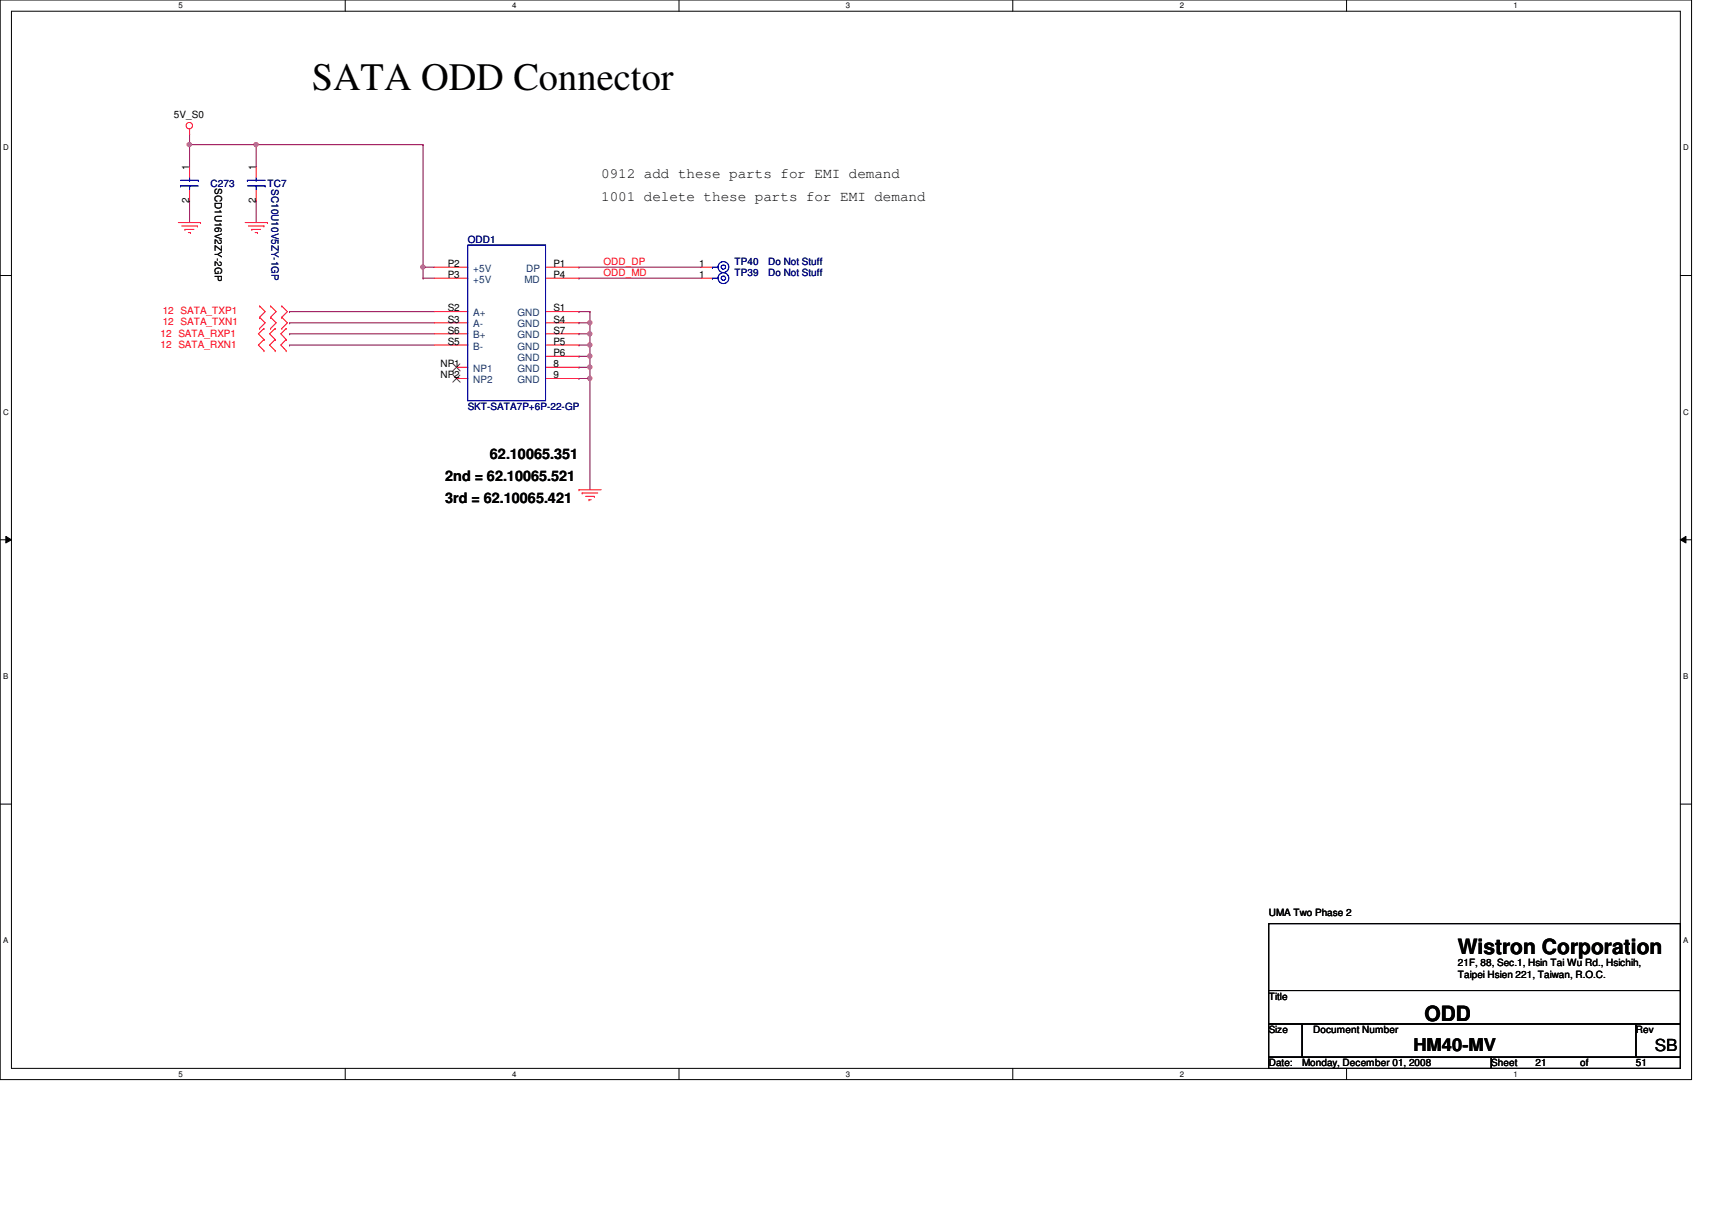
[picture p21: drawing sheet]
<svg xmlns="http://www.w3.org/2000/svg" width="297mm" height="210mm" viewBox="0 0 297 210" stroke-linecap="round" stroke-linejoin="round" font-family="sans-serif">
<defs><g id="words">
<text font-size="6.7" x="54.1" y="15.7">SATA ODD Connector</text>
<g font-size="3.6">
<text x="252.9" y="165.6">Wistron Corporation</text>
<text x="247.1" y="177.1">ODD</text>
</g>
<text font-size="3" x="245.2" y="182.4">HM40-MV</text>
<text font-size="2.9" x="287.1" y="182.3">SB</text>
<g font-size="2.5">
<text x="104.3" y="30.9">0912 add these parts for EMI demand</text>
<text x="104.3" y="34.8">1001 delete these parts for EMI demand</text>
<text x="77.3" y="83.4">2nd = 62.10065.521</text>
<text x="85" y="79.5">62.10065.351</text>
<text x="77.3" y="87.3">3rd = 62.10065.421</text>
</g>
<g font-size="1.7">
<text x="30.2" y="20.5">5V_S0</text>
<text x="32.8" y="29.5" transform="rotate(-90 32.8 29.5)">1</text>
<text x="44.4" y="29.5" transform="rotate(-90 44.4 29.5)">1</text>
<text x="32.8" y="35.2" transform="rotate(-90 32.8 35.2)">2</text>
<text x="37.2" y="32.6" transform="rotate(90 37.2 32.6)">SCD1U16V2ZY-2GP</text>
<text x="44.4" y="35.2" transform="rotate(-90 44.4 35.2)">2</text>
<text x="77.7" y="46.3">P2</text>
<text x="96" y="46.3">P1</text>
<text x="121.3" y="46.3">1</text>
<text x="77.7" y="48.2">P3</text>
<text x="96" y="48.2">P4</text>
<text x="121.3" y="48.2">1</text>
<text x="77.7" y="54">S2</text>
<text x="77.7" y="56">S3</text>
<text x="77.7" y="59.8">S5</text>
<text x="77.7" y="57.9">S6</text>
<text x="96" y="54">S1</text>
<text x="96" y="56">S4</text>
<text x="96" y="57.9">S7</text>
<text x="96" y="59.8">P5</text>
<text x="76.4" y="63.7">NP1</text>
<text x="76.4" y="65.6">NP2</text>
<text x="96" y="61.8">P6</text>
<text x="96" y="63.7">8</text>
<text x="96" y="65.6">9</text>
<text x="220.1" y="159">UMA Two Phase 2</text>
<text x="252.9" y="167.6">21F, 88, Sec.1, Hsin Tai Wu Rd., Hsichih,</text>
<text x="220.1" y="173.4">Title</text>
<text x="252.9" y="169.7">Taipei Hsien 221, Taiwan, R.O.C.</text>
<text x="220.1" y="179.2">Size</text>
<text x="227.8" y="179.2">Document Number</text>
<text x="283.8" y="179.2">Rev</text>
<text x="220.1" y="185">Date:</text>
<text x="225.9" y="185">Monday, December 01, 2008</text>
<text x="258.7" y="185">Sheet</text>
<text x="266.4" y="185">21</text>
<text x="274.2" y="185">of</text>
<text x="283.8" y="185">51</text>
</g>
<g font-size="1.7" fill="#000080">
<text x="36.5" y="32.5">C273</text>
<text x="46.4" y="32.5">TC7</text>
<text x="47.1" y="32.9" transform="rotate(90 47.1 32.9)">SC10U10V5ZY-1GP</text>
<text x="81.1" y="42.2">ODD1</text>
<text x="127.5" y="46">TP40</text>
<text x="127.5" y="48">TP39</text>
<text x="133.3" y="46">Do Not Stuff</text>
<text x="133.3" y="48">Do Not Stuff</text>
<text x="81.1" y="71.1">SKT-SATA7P+6P-22-GP</text>
</g>
<g font-size="1.7" fill="#004080">
<text x="82.1" y="47.2">+5V</text>
<text x="91.3" y="47.2">DP</text>
<text x="82.1" y="49.1">+5V</text>
<text x="91" y="49.1">MD</text>
<text x="82.1" y="54.9">A+</text>
<text x="82.1" y="56.8">A-</text>
<text x="82.1" y="58.7">B+</text>
<text x="89.8" y="54.9">GND</text>
<text x="89.8" y="56.8">GND</text>
<text x="89.8" y="58.7">GND</text>
<text x="82.1" y="60.7">B-</text>
<text x="82.1" y="64.5">NP1</text>
<text x="89.8" y="60.7">GND</text>
<text x="89.8" y="62.6">GND</text>
<text x="89.8" y="64.5">GND</text>
<text x="82.1" y="66.5">NP2</text>
<text x="89.8" y="66.5">GND</text>
</g>
<g font-size="1.7" fill="#f00">
<text x="104.7" y="47.9">ODD_MD</text>
<text x="104.7" y="46">ODD_DP</text>
<text x="27.9" y="58.4">12 SATA_RXP1</text>
<text x="28.2" y="56.4">12 SATA_TXN1</text>
<text x="28.2" y="54.5">12 SATA_TXP1</text>
<text x="27.9" y="60.3">12 SATA_RXN1</text>
</g>
<g font-size="1.4">
<text x="30.9" y="1.4">5</text>
<text x="88.9" y="1.4">4</text>
<text x="146.8" y="1.4">3</text>
<text x="204.7" y="1.4">2</text>
<text x="262.6" y="1.4">1</text>
<text x=".5" y="26.1">D</text>
<text x="292.1" y="26.1">D</text>
<text x=".5" y="71.9">C</text>
<text x="292.1" y="71.9">C</text>
<text x=".5" y="117.8">B</text>
<text x="292.1" y="117.8">B</text>
<text x=".5" y="163.6">A</text>
<text x="292.1" y="163.6">A</text>
<text x="30.9" y="186.8">5</text>
<text x="88.9" y="186.8">4</text>
<text x="146.8" y="186.8">3</text>
<text x="204.7" y="186.8">2</text>
<text x="262.6" y="186.8">1</text>
</g>
</g></defs>
<path d="M0 0h293.5v187.3h-293.5zM2 1.9h289.5v183.4h-289.5z" fill="none" stroke="#000" stroke-width=".17"/>
<g fill="#fff">
<path d="M30.9 .2h.8v1.5h-.8z"/>
<path d="M30.9 185.5h.8v1.6h-.8z"/>
</g>
<path d="M59.9 0v1.9M59.9 185.3v2" fill="none" stroke="#000" stroke-width=".17"/>
<g fill="#fff">
<path d="M88.9 .2h.7v1.5h-.7z"/>
<path d="M88.9 185.5h.7v1.6h-.7z"/>
</g>
<path d="M117.8 0v1.9M117.8 185.3v2" fill="none" stroke="#000" stroke-width=".17"/>
<g fill="#fff">
<path d="M146.8 .2h.7v1.5h-.7z"/>
<path d="M146.8 185.5h.7v1.6h-.7z"/>
</g>
<path d="M175.7 0v1.9M175.7 185.3v2" fill="none" stroke="#000" stroke-width=".17"/>
<g fill="#fff">
<path d="M204.7 .2h.7v1.5h-.7z"/>
<path d="M204.7 185.5h.7v1.6h-.7z"/>
</g>
<path d="M233.6 0v1.9M233.6 185.3v2" fill="none" stroke="#000" stroke-width=".17"/>
<g fill="#fff">
<path d="M262.6 .2h.8v1.5h-.8z"/>
<path d="M262.6 185.5h.8v1.6h-.8z"/>
<path d="M.5 24.8h1v1.6h-1z"/>
<path d="M292.1 24.8h.9v1.6h-.9z"/>
<path d="M.5 70.7h1v1.5h-1z"/>
<path d="M292.1 70.7h.9v1.5h-.9z"/>
</g>
<path d="M0 47.8h2M291.5 47.8h2" fill="none" stroke="#000" stroke-width=".17"/>
<g fill="#fff">
<path d="M.5 116.5h.9v1.6h-.9z"/>
<path d="M292.1 116.5h.8v1.6h-.8z"/>
</g>
<path d="M0 93.6h2M1 93l1 .6-1 .6zM291.5 93.6l1-.6v1.2zM291.5 93.6h2" fill="none" stroke="#000" stroke-width=".17"/>
<path d="M1 93l1 .6-1 .6zM291.5 93.6l1-.6v1.2z" fill="#000"/>
<g fill="#fff">
<path d="M.5 162.4h.9v1.5h-.9z"/>
<path d="M292.1 162.4h.8v1.5h-.8z"/>
</g>
<path d="M0 139.5h2M291.5 139.5h2" fill="none" stroke="#000" stroke-width=".17"/>
<path d="M44.4 25.1h.1M44.4 25.1h29M50.2 56h.1M50.2 54.1h.1M50.2 59.9h.1M50.2 57.9h.1M50.2 56h25.1M50.2 54.1h25.1M50.2 59.9h25.1M50.2 57.9h25.1" fill="none" stroke="#800040" stroke-width=".17"/>
<circle cx="44.4" cy="25.1" r=".37" fill="#f0f"/>
<circle cx="44.4" cy="25.1" r=".37" fill="none" stroke="#f0f" stroke-width=".17"/>
<g fill="none" stroke="#800040" stroke-width=".17">
<path d="M32.9 25.1h.1M32.9 23.2h.1M32.9 34.8h.1M32.9 23.2v5.8M32.9 34.8v3.8M44.4 34.8h.1M44.4 25.1h.1M44.4 25.1v3.9M44.4 34.8v3.8M73.4 48.3h.1M73.4 46.4h.1M73.4 48.3h1.9"/>
<path d="M73.4 46.4v1.9"/>
</g>
<circle cx="73.4" cy="46.3" r=".37" fill="#f0f"/>
<circle cx="73.4" cy="46.3" r=".37" fill="none" stroke="#f0f" stroke-width=".17"/>
<path d="M73.4 25.1h.1M73.4 25.1v21.3M73.4 46.4h.1M73.4 46.4h1.9M100.5 48.3h.1M100.5 46.4h.1M100.5 46.4h21.2M100.5 48.3h21.2M102.4 56h.1M102.4 56v1.9" fill="none" stroke="#800040" stroke-width=".17"/>
<circle cx="102.3" cy="56" r=".37" fill="#f0f"/>
<circle cx="102.3" cy="56" r=".37" fill="none" stroke="#f0f" stroke-width=".17"/>
<path d="M100.5 59.9h.1M100.5 59.9h1.9M102.4 59.9h.1M102.4 59.9v1.9" fill="none" stroke="#800040" stroke-width=".17"/>
<circle cx="102.3" cy="59.8" r=".37" fill="#f0f"/>
<circle cx="102.3" cy="59.8" r=".37" fill="none" stroke="#f0f" stroke-width=".17"/>
<path d="M100.5 61.8h.1M100.5 61.8h1.9M102.4 61.8h.1M102.4 61.8v1.9" fill="none" stroke="#800040" stroke-width=".17"/>
<circle cx="102.3" cy="61.8" r=".38" fill="#f0f"/>
<circle cx="102.3" cy="61.8" r=".38" fill="none" stroke="#f0f" stroke-width=".17"/>
<path d="M100.5 54.1h.1M100.5 54.1h1.9M100.5 63.7h.1M100.5 63.7h1.9M102.4 65.7h.1M102.4 65.7v19.3" fill="none" stroke="#800040" stroke-width=".17"/>
<circle cx="102.3" cy="65.6" r=".37" fill="#f0f"/>
<circle cx="102.3" cy="65.6" r=".37" fill="none" stroke="#f0f" stroke-width=".17"/>
<path d="M102.4 54.1h.1M102.4 54.1v1.9M100.5 65.7h.1M102.4 63.7h.1M102.4 63.7v2h-1.9" fill="none" stroke="#800040" stroke-width=".17"/>
<circle cx="102.3" cy="63.7" r=".37" fill="#f0f"/>
<circle cx="102.3" cy="63.7" r=".37" fill="none" stroke="#f0f" stroke-width=".17"/>
<path d="M100.5 56h.1M100.5 57.9h.1M100.5 56h1.9M100.5 57.9h1.9M102.4 57.9h.1M102.4 57.9v2" fill="none" stroke="#800040" stroke-width=".17"/>
<circle cx="102.3" cy="57.9" r=".38" fill="#f0f"/>
<circle cx="102.3" cy="57.9" r=".38" fill="none" stroke="#f0f" stroke-width=".17"/>
<path d="M32.9 25.1h.1M32.9 25.1h11.5" fill="none" stroke="#800040" stroke-width=".17"/>
<circle cx="32.9" cy="25.1" r=".37" fill="#f0f"/>
<circle cx="32.9" cy="25.1" r=".37" fill="none" stroke="#f0f" stroke-width=".17"/>
<g fill="none" stroke="#f00" stroke-width=".17">
<path d="M30.9 38.6h3.9M31.5 39.2h2.7M32.1 39.8h.1M32.1 39.8h1.6M32.9 23.2h.1M32.9 22.4v.8M32.9 29v1.9M32.9 32.9v1.9M34.2 39.2h.1M34.8 38.6h.1M42.5 38.6h3.9M43.1 39.2h2.7"/>
<path d="M43.7 39.8h.1M43.7 39.8h1.5M44.4 29v1.9M44.4 32.9v1.9M45.8 39.2h.1M46.4 38.6h.1M32.7 40.3h.4M33.1 40.3h.1M44.3 40.3h.4M44.7 40.3h.1M45 57h.1M45 55h.1"/>
<path d="M45 53.1h.1M45 55l1 1-1 1M45 53.1l1 1-1 .9M45.8 58.9h.1M45.8 57h.1M45.8 57l-1 .9 1 1M45.8 58.9l-1 1 1 .9M46.9 55h.1M46.9 57h.1M46.9 53.1h.1M46.9 55l1 1-1 1M46.9 53.1l1 1-1 .9"/>
<path d="M47.7 58.9h.1M47.7 57h.1M47.7 58.9l-.9 1 .9 .9M47.7 57l-.9 .9 .9 1M48.9 57h.1M48.9 55h.1M48.9 53.1h.1M48.9 53.1l1 1-1 .9M48.9 55l1 1-1 1M49.7 58.9h.1M49.7 57h.1M49.7 57l-1 .9 1 1"/>
<path d="M49.7 58.9l-1 1 1 .9M75.3 46.4h5.8M75.3 48.3h5.8M75.3 54.1h5.8M75.3 56h5.8M75.3 59.9h5.8M75.3 57.9h5.8M94.7 46.4h5.8M94.7 48.3h5.8M94.7 54.1h5.8M94.7 56h5.8M94.7 59.9h5.8"/>
<path d="M94.7 57.9h5.8M121.7 46.4h1.9M121.7 48.3h1.9M45.8 60.8h.1M47.7 60.8h.1M49.7 60.8h.1M79.2 63.7h1.9M79.2 65.7h1.9M94.7 63.7h5.8M94.7 65.7h5.8M94.7 61.8h5.8M100.5 85h.1"/>
<path d="M100.5 85h3.8M101 85.5h.1M101 85.5h2.7M101.6 86.1h1.5M102.2 86.7h.1M102.2 86.7h.4M103.1 86.1h.1"/>
<circle cx="32.8" cy="21.8" r=".56"/>
</g>
<path d="M220.1 160.2h71.4v11.6h-71.4zM220.1 171.8h71.4v5.8h-71.4zM220.1 177.6h5.8v5.8h-5.8zM225.9 177.6h57.9v5.8h-57.9zM283.8 177.6h7.7v5.8h-7.7zM220.1 183.4h38.6v1.9h-38.6zM258.7 183.4h32.8v1.9h-32.8z" fill="none" stroke="#000" stroke-width=".17"/>
<g fill="none" stroke="#00f" stroke-width=".17">
<path d="M31.3 32.3h.1M31.3 31.3h3.1M31.3 32.3h3.1M32.9 31.3h.1M32.9 32.3h.1M32.9 30.9v.4M32.9 32.3v.6M34.4 31.3h.1M42.9 31.3h.1M42.9 31.3h3.1M42.9 32.3h3.1M44.4 31.3h.1"/>
<path d="M44.4 32.3h.1M44.4 30.9v.4M44.4 32.3v.6M46 32.3h.1M81.1 42.5h13.6v27h-13.6zM123.6 46.4h.1M123.6 48.3h.1M123.6 46.4h1M123.6 48.3h1"/>
<circle cx="125.5" cy="46.3" r=".94"/>
<circle cx="125.5" cy="48.3" r=".94"/>
<circle cx="125.5" cy="48.3" r=".38"/>
<circle cx="125.5" cy="46.3" r=".37"/>
</g>
<path d="M78.6 63.1l1.2 1.2M78.6 65.1l1.2 1.2M79.8 63.1l-1.2 1.2M79.8 65.1l-1.2 1.2" fill="none" stroke="#804000" stroke-width=".17"/>
<circle cx="44.4" cy="25.1" r=".37" fill="#f0f"/>
<circle cx="44.4" cy="25.1" r=".37" fill="none" stroke="#f0f" stroke-width=".17"/>
<circle cx="73.4" cy="46.3" r=".37" fill="#f0f"/>
<circle cx="73.4" cy="46.3" r=".37" fill="none" stroke="#f0f" stroke-width=".17"/>
<circle cx="102.3" cy="56" r=".37" fill="#f0f"/>
<circle cx="102.3" cy="56" r=".37" fill="none" stroke="#f0f" stroke-width=".17"/>
<circle cx="102.3" cy="59.8" r=".37" fill="#f0f"/>
<circle cx="102.3" cy="59.8" r=".37" fill="none" stroke="#f0f" stroke-width=".17"/>
<circle cx="102.3" cy="61.8" r=".38" fill="#f0f"/>
<circle cx="102.3" cy="61.8" r=".38" fill="none" stroke="#f0f" stroke-width=".17"/>
<circle cx="102.3" cy="65.6" r=".37" fill="#f0f"/>
<circle cx="102.3" cy="65.6" r=".37" fill="none" stroke="#f0f" stroke-width=".17"/>
<circle cx="102.3" cy="63.7" r=".37" fill="#f0f"/>
<circle cx="102.3" cy="63.7" r=".37" fill="none" stroke="#f0f" stroke-width=".17"/>
<circle cx="102.3" cy="57.9" r=".38" fill="#f0f"/>
<circle cx="102.3" cy="57.9" r=".38" fill="none" stroke="#f0f" stroke-width=".17"/>
<circle cx="32.9" cy="25.1" r=".37" fill="#f0f"/>
<circle cx="32.9" cy="25.1" r=".37" fill="none" stroke="#f0f" stroke-width=".17"/>
<use href="#words"/>
</svg>
